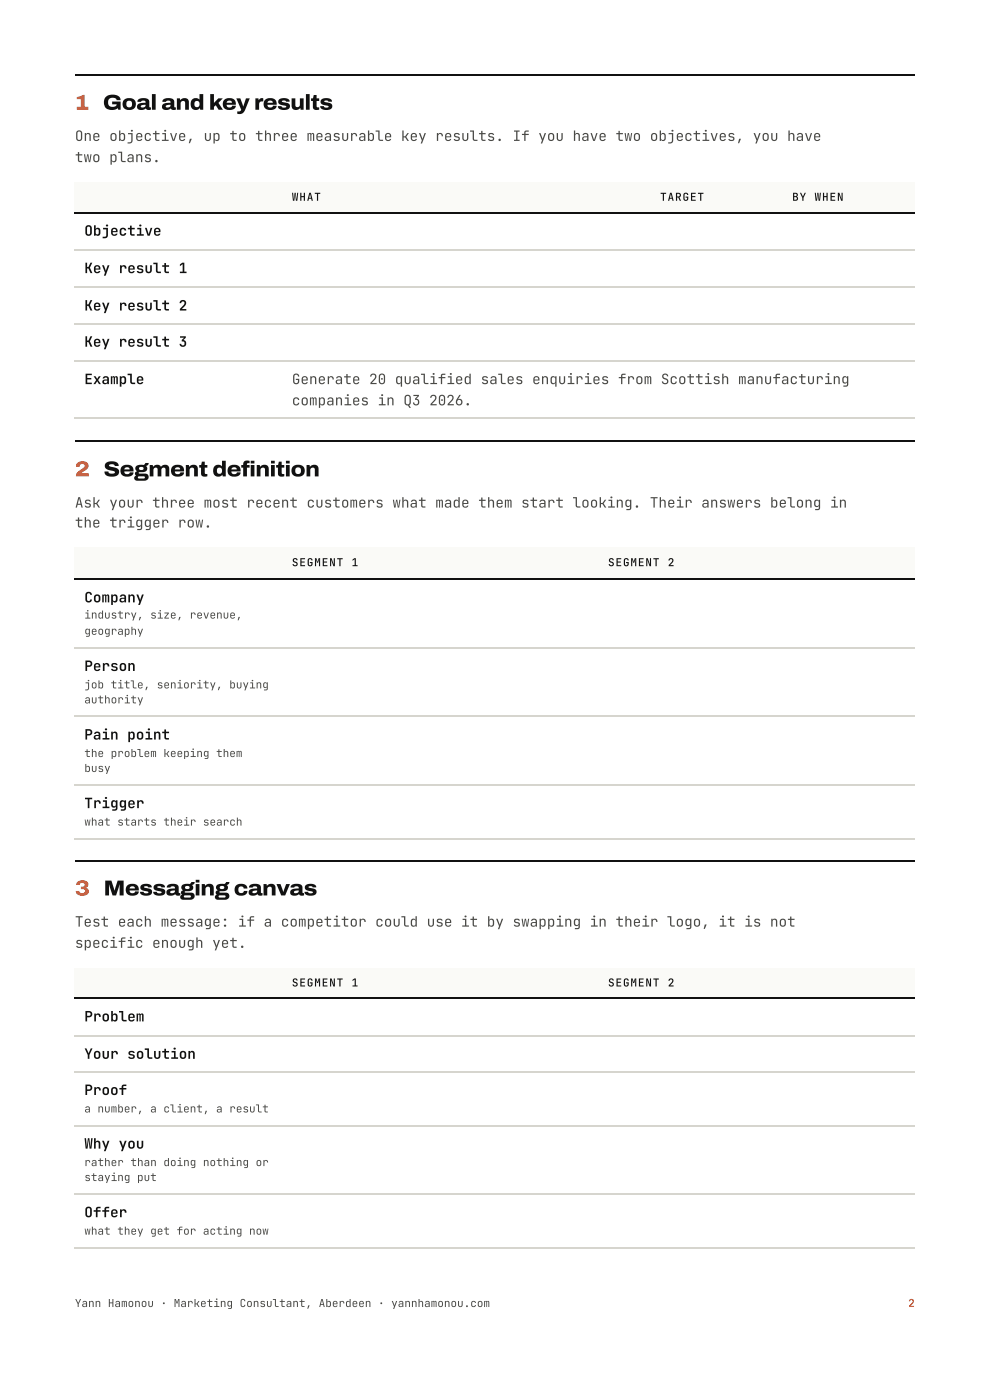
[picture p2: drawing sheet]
<svg xmlns="http://www.w3.org/2000/svg" width="210mm" height="297mm" viewBox="0 0 210 297" stroke-linecap="round" stroke-linejoin="round" font-family="sans-serif">
<defs><g id="words">
<g font-size="4.6" fill="#ff4f1a">
<text x="15.9" y="23.3">1 Goal and key results</text>
<text x="15.9" y="101.1">2 Segment definition</text>
<text x="15.9" y="190">3 Messaging canvas</text>
</g>
<g font-size="3" fill="#4a4a46">
<text x="15.9" y="29.9">One objective, up to three measurable key results. If you have two objectives, you have</text>
<text x="15.9" y="34.4">two plans.</text>
<text x="61.9" y="81.5">Generate 20 qualified sales enquiries from Scottish manufacturing</text>
<text x="61.9" y="86">companies in Q3</text>
<text x="91" y="86">2026.</text>
<text x="15.9" y="107.7">Ask your three most recent customers what made them start looking. Their answers belong in</text>
<text x="15.9" y="111.9">the trigger row.</text>
<text x="15.9" y="196.6">Test each message: if a competitor could use it by swapping in their logo, it is not</text>
<text x="15.9" y="201.1">specific enough yet.</text>
</g>
<g font-size="3" fill="#111">
<text x="17.9" y="50">Objective</text>
<text x="17.9" y="57.9">Key result 1</text>
<text x="17.9" y="65.9">Key result 2</text>
<text x="17.9" y="73.6">Key result 3</text>
<text x="17.9" y="81.5">Example</text>
<text x="17.9" y="127.8">Company</text>
<text x="17.9" y="142.3">Person</text>
<text x="17.9" y="156.9">Pain point</text>
<text x="17.9" y="171.5">Trigger</text>
<text x="17.9" y="216.7">Problem</text>
<text x="17.9" y="224.6">Your solution</text>
<text x="17.9" y="232.3">Proof</text>
<text x="17.9" y="243.7">Why you</text>
<text x="17.9" y="258.2">Offer</text>
</g>
<g font-size="2.3" fill="#111">
<text x="61.9" y="42.6">WHAT</text>
<text x="139.9" y="42.6">TARGET</text>
<text x="167.9" y="42.6">BY</text>
<text x="172.7" y="42.6">WHEN</text>
<text x="61.9" y="120.1">SEGMENT</text>
<text x="74.5" y="120.1">1</text>
<text x="128.9" y="120.1">SEGMENT</text>
<text x="141.6" y="120.1">2</text>
<text x="61.9" y="209.3">SEGMENT</text>
<text x="74.5" y="209.3">1</text>
<text x="128.9" y="209.3">SEGMENT</text>
<text x="141.6" y="209.3">2</text>
</g>
<g font-size="2.3" fill="#4a4a46">
<text x="17.9" y="131.2">industry, size, revenue,</text>
<text x="17.9" y="134.7">geography</text>
<text x="17.9" y="146.1">job title, seniority, buying</text>
<text x="17.9" y="149.2">authority</text>
<text x="17.9" y="160.6">the problem keeping them</text>
<text x="17.9" y="163.8">busy</text>
<text x="17.9" y="175.2">what starts their search</text>
<text x="17.9" y="236">a number, a client, a result</text>
<text x="17.9" y="247.4">rather than doing nothing or</text>
<text x="17.9" y="250.6">staying put</text>
<text x="17.9" y="261.9">what they get for acting now</text>
<text x="15.9" y="277.3">Yann Hamonou · Marketing Consultant, Aberdeen · yannhamonou.com</text>
</g>
<text font-size="2.3" fill="#ff4f1a" x="192.5" y="277.3">2</text>
</g></defs>
<path d="M15.9 16h178" fill="none" stroke="#111" stroke-width=".26"/>
<g fill="#fafaf7">
<path d="M15.9 38.6h43.9v6.6h-43.9z"/>
<path d="M59.8 38.6h78v6.6h-78z"/>
<path d="M137.8 38.6h28.1v6.6h-28.1z"/>
<path d="M165.9 38.6h28v6.6h-28z"/>
</g>
<path d="M15.9 45.1h178M15.9 93.5h178" fill="none" stroke="#111" stroke-width=".26"/>
<path d="M15.9 53h178M15.9 61h178M15.9 68.7h178M15.9 76.6h178M15.9 88.8h178" fill="none" stroke="#d6d5ce" stroke-width=".26"/>
<g fill="#fafaf7">
<path d="M15.9 116.2h43.9v6.6h-43.9z"/>
<path d="M59.8 116.2h67.2v6.6h-67.2z"/>
<path d="M127 116.2h66.9v6.6h-66.9z"/>
</g>
<path d="M15.9 122.9h178M15.9 182.7h178" fill="none" stroke="#111" stroke-width=".26"/>
<path d="M15.9 137.5h178M15.9 152h178M15.9 166.6h178M15.9 177.9h178" fill="none" stroke="#d6d5ce" stroke-width=".26"/>
<g fill="#fafaf7">
<path d="M15.9 205.3h43.9v6.4h-43.9z"/>
<path d="M59.8 205.3h67.2v6.4h-67.2z"/>
<path d="M127 205.3h66.9v6.4h-66.9z"/>
</g>
<path d="M15.9 211.8h178" fill="none" stroke="#111" stroke-width=".26"/>
<path d="M15.9 219.7h178M15.9 227.4h178M15.9 238.8h178M15.9 253.3h178M15.9 264.7h178" fill="none" stroke="#d6d5ce" stroke-width=".26"/>
<use href="#words"/>
</svg>
